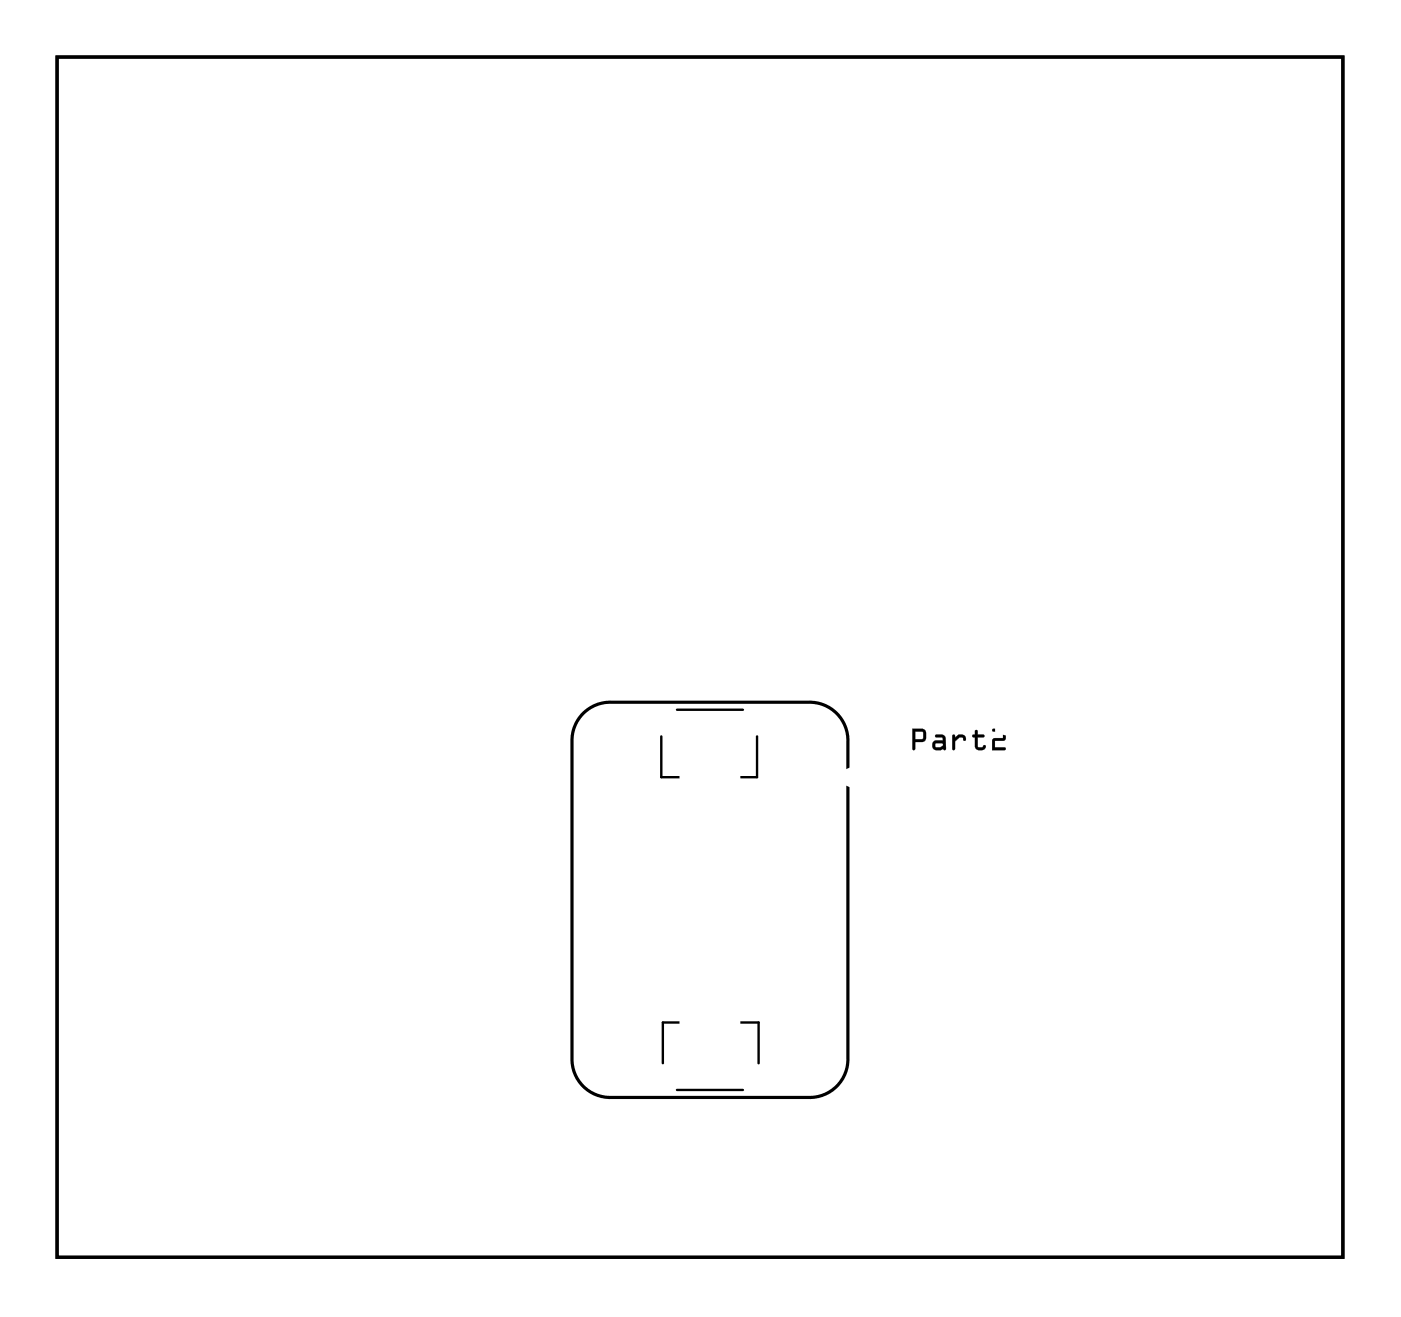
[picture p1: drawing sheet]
<svg xmlns="http://www.w3.org/2000/svg" width="89mm" height="84mm" viewBox="0 0 89 84" stroke-linecap="round" stroke-linejoin="round" font-family="sans-serif">
<path d="M3.6 3.6h82v76.6h-82zM37.1 45.5a2.44 2.44 0 0 1 1.9-.7h12.5a2.44 2.44 0 0 1 2.5 2.5v20.1a2.44 2.44 0 0 1-2.5 2.6h-12.5a2.44 2.44 0 0 1-2.6-2.6v-20.1a2.44 2.44 0 0 1 .7-1.8z" fill="none" stroke="#000" stroke-width=".2"/>
<g fill="#000">
<path d="M3.6 3.6v76.6h82v-76.6zM3.6 3.6h82v76.6h-82z"/>
<path d="M58.1 46.5h.7l.2 .2-.1 .5-.6 .1v.4a.1 .1 0 0 1-.1 .1 .1 .1 0 0 1-.1-.1zM58.1 46.5v1.2l.1 .1 .1-.1v-.4l.6-.1 .1-.5-.2-.2zM58.3 46.6v.5h.5v-.4zM58.3 46.6l.5 .1v.4h-.5zM59.6 46.9l.4-.1 .2 .1 .1 .8a.09 .09 0 0 1-.1 .1 .09 .09 0 0 1-.1-.1l-.4 .1a.32 .32 0 0 1-.3-.3 .32 .32 0 0 1 .3-.3h.4l-.1-.2h-.4zM59.6 46.9v.1l.5 .1v.1h-.4a.31 .31 0 0 0-.3 .3 .31 .31 0 0 0 .3 .3l.4-.1 .1 .1v-.7l-.1-.2zM59.6 47.4v.2h.3l.2-.1-.1-.1zM59.6 47.4h.4l.1 .1-.2 .2-.3-.1zM60.7 46.9h.1l.1 .1 .1-.2a.33 .33 0 0 1 .4 .1 .33 .33 0 0 1 .1 .3 .14 .14 0 0 1-.1 0 .14 .14 0 0 1-.1-.2h-.2l-.3 .3 .1 .4a.1 .1 0 0 1-.1 .1 .1 .1 0 0 1-.1-.1zM60.7 46.9v.9h.1v-.5l.3-.3h.2l.2 .2a.23 .23 0 0 0 0-.2 .23 .23 0 0 0-.2-.2h-.3l-.2 .2v-.1zM62.1 46.6h.2v.2h.3a.1 .1 0 0 1 .1 .1 .1 .1 0 0 1-.1 .1h-.3v.6h.2l.2-.1h.1a.21 .21 0 0 1 0 .3 .21 .21 0 0 1-.3 0h-.2l-.2-.1v-.7h-.1a.1 .1 0 0 1-.1-.1 .1 .1 0 0 1 .1-.1h.1zM62.1 46.6v.2l-.2 .1 .2 .1v.6a.37 .37 0 0 0 .3 .2 .37 .37 0 0 0 .4-.2l-.1-.1-.1 .1h-.3v-.6h.4v-.1l-.1-.1h-.3v-.2zM63.2 46.5h.7l.2 .1-.1 .6h-.6v.4h.6a.1 .1 0 0 1 .1 .1 .1 .1 0 0 1-.1 .1h-.8l.1-.7h.6v-.5h-.6zM63.2 46.5l.1 .1h.6v.5h-.6l-.1 .7h.8v-.1h-.6v-.5h.6l.1-.6-.2-.1z"/>
<path d="M58.1 46.5h.7l.2 .2-.1 .5-.6 .1v.4l-.1 .1-.1-.1zM58.3 46.6v.5h.5v-.4zM59.6 46.9h.5l.1 .2v.7l-.1-.1-.4 .1a.31 .31 0 0 1-.3-.3 .31 .31 0 0 1 .3-.3h.4v-.1l-.5-.1zM59.6 47.4v.2h.3l.2-.1-.1-.1zM60.7 46.9h.1v.1l.2-.2a.33 .33 0 0 1 .4 .1 .33 .33 0 0 1 .1 .3 .12 .12 0 0 1-.1 0 .12 .12 0 0 1-.1-.2h-.2l-.3 .3v.5h-.1zM62.1 46.6h.2v.2h.4v.1v.1h-.4v.6h.3l.1-.1 .1 .1a.35 .35 0 0 1-.3 .3 .35 .35 0 0 1-.4-.3v-.6l-.2-.1 .2-.1zM63.2 46.5h.7l.2 .1-.1 .6h-.6v.4l.6 .1v.1h-.8l.1-.7h.6v-.5h-.6z"/>
</g>
<path d="M42.1 46.9v2.6h1.2M43.1 45.2h4.2M48.2 46.9v2.6h-1.1M43.1 69.5h4.2M43.3 65.2h-1.1v2.6M47.1 65.2h1.2v2.6" fill="none" stroke="#000" stroke-width=".15"/>
<path d="M46.4 49.1h.6v1.5h-.6z" fill="#fff"/>
<path d="M46.4 49.1h.6v1.5h-.6z" fill="none" stroke="#fff" stroke-width=".25"/>
<circle cx="51.6" cy="47.2" r="1.5" fill="#fff"/>
<circle cx="51.6" cy="47.2" r="1.5" fill="none" stroke="#fff" stroke-width=".76" stroke-linecap="butt"/>
<path d="M45.4 49.1h.6v1.5h-.6z" fill="#fff"/>
<path d="M45.4 49.1h.6v1.5h-.6z" fill="none" stroke="#fff" stroke-width=".25"/>
<path d="M44.4 49.1h.6v1.5h-.6z" fill="#fff"/>
<path d="M44.4 49.1h.6v1.5h-.6z" fill="none" stroke="#fff" stroke-width=".25"/>
<path d="M43.4 49.1h.6v1.5h-.6z" fill="#fff"/>
<path d="M43.4 49.1h.6v1.5h-.6z" fill="none" stroke="#fff" stroke-width=".25"/>
<path d="M43.4 64.1h.6v1.6h-.6z" fill="#fff"/>
<path d="M43.4 64.1h.6v1.6h-.6z" fill="none" stroke="#fff" stroke-width=".25"/>
<circle cx="38.9" cy="47.2" r="1.5" fill="#fff"/>
<circle cx="38.9" cy="47.2" r="1.5" fill="none" stroke="#fff" stroke-width=".76" stroke-linecap="butt"/>
<path d="M44.4 64.1h.6v1.6h-.6z" fill="#fff"/>
<path d="M44.4 64.1h.6v1.6h-.6z" fill="none" stroke="#fff" stroke-width=".25"/>
<path d="M45.4 64.1h.6v1.6h-.6z" fill="#fff"/>
<path d="M45.4 64.1h.6v1.6h-.6z" fill="none" stroke="#fff" stroke-width=".25"/>
<path d="M46.4 64.1h.6v1.6h-.6z" fill="#fff"/>
<path d="M46.4 64.1h.6v1.6h-.6z" fill="none" stroke="#fff" stroke-width=".25"/>
<circle cx="51.6" cy="63.7" r=".69" fill="#fff"/>
<circle cx="51.6" cy="63.7" r=".69" fill="none" stroke="#fff" stroke-width=".64" stroke-linecap="butt"/>
<circle cx="38.9" cy="67.5" r="1.5" fill="#fff"/>
<circle cx="38.9" cy="67.5" r="1.5" fill="none" stroke="#fff" stroke-width=".76" stroke-linecap="butt"/>
<circle cx="51.6" cy="61.2" r=".69" fill="#fff"/>
<circle cx="51.6" cy="61.2" r=".69" fill="none" stroke="#fff" stroke-width=".64" stroke-linecap="butt"/>
<circle cx="51.6" cy="67.5" r="1.5" fill="#fff"/>
<circle cx="51.6" cy="67.5" r="1.5" fill="none" stroke="#fff" stroke-width=".76" stroke-linecap="butt"/>
<circle cx="51.6" cy="58.6" r=".69" fill="#fff"/>
<circle cx="51.6" cy="58.6" r=".69" fill="none" stroke="#fff" stroke-width=".64" stroke-linecap="butt"/>
<circle cx="51.6" cy="56.1" r=".69" fill="#fff"/>
<circle cx="51.6" cy="56.1" r=".69" fill="none" stroke="#fff" stroke-width=".64" stroke-linecap="butt"/>
<circle cx="51.6" cy="53.6" r=".69" fill="#fff"/>
<circle cx="51.6" cy="53.6" r=".69" fill="none" stroke="#fff" stroke-width=".64" stroke-linecap="butt"/>
<circle cx="51.6" cy="51" r=".69" fill="#fff"/>
<circle cx="51.6" cy="51" r=".69" fill="none" stroke="#fff" stroke-width=".64" stroke-linecap="butt"/>
<path d="M46.4 49.1h.6v1.5h-.6z" fill="#fff"/>
<path d="M46.4 49.1h.6v1.5h-.6z" fill="none" stroke="#fff" stroke-width=".25"/>
<circle cx="51.6" cy="47.2" r="1.5" fill="#fff"/>
<circle cx="51.6" cy="47.2" r="1.5" fill="none" stroke="#fff" stroke-width=".76" stroke-linecap="butt"/>
<path d="M45.4 49.1h.6v1.5h-.6z" fill="#fff"/>
<path d="M45.4 49.1h.6v1.5h-.6z" fill="none" stroke="#fff" stroke-width=".25"/>
<path d="M44.4 49.1h.6v1.5h-.6z" fill="#fff"/>
<path d="M44.4 49.1h.6v1.5h-.6z" fill="none" stroke="#fff" stroke-width=".25"/>
<path d="M43.4 49.1h.6v1.5h-.6z" fill="#fff"/>
<path d="M43.4 49.1h.6v1.5h-.6z" fill="none" stroke="#fff" stroke-width=".25"/>
<path d="M43.4 64.1h.6v1.6h-.6z" fill="#fff"/>
<path d="M43.4 64.1h.6v1.6h-.6z" fill="none" stroke="#fff" stroke-width=".25"/>
<circle cx="38.9" cy="47.2" r="1.5" fill="#fff"/>
<circle cx="38.9" cy="47.2" r="1.5" fill="none" stroke="#fff" stroke-width=".76" stroke-linecap="butt"/>
<path d="M44.4 64.1h.6v1.6h-.6z" fill="#fff"/>
<path d="M44.4 64.1h.6v1.6h-.6z" fill="none" stroke="#fff" stroke-width=".25"/>
<path d="M45.4 64.1h.6v1.6h-.6z" fill="#fff"/>
<path d="M45.4 64.1h.6v1.6h-.6z" fill="none" stroke="#fff" stroke-width=".25"/>
<path d="M46.4 64.1h.6v1.6h-.6z" fill="#fff"/>
<path d="M46.4 64.1h.6v1.6h-.6z" fill="none" stroke="#fff" stroke-width=".25"/>
<circle cx="51.6" cy="63.7" r=".69" fill="#fff"/>
<circle cx="51.6" cy="63.7" r=".69" fill="none" stroke="#fff" stroke-width=".64" stroke-linecap="butt"/>
<circle cx="38.9" cy="67.5" r="1.5" fill="#fff"/>
<circle cx="38.9" cy="67.5" r="1.5" fill="none" stroke="#fff" stroke-width=".76" stroke-linecap="butt"/>
<circle cx="51.6" cy="61.2" r=".69" fill="#fff"/>
<circle cx="51.6" cy="61.2" r=".69" fill="none" stroke="#fff" stroke-width=".64" stroke-linecap="butt"/>
<circle cx="51.6" cy="67.5" r="1.5" fill="#fff"/>
<circle cx="51.6" cy="67.5" r="1.5" fill="none" stroke="#fff" stroke-width=".76" stroke-linecap="butt"/>
<circle cx="51.6" cy="58.6" r=".69" fill="#fff"/>
<circle cx="51.6" cy="58.6" r=".69" fill="none" stroke="#fff" stroke-width=".64" stroke-linecap="butt"/>
<circle cx="51.6" cy="56.1" r=".69" fill="#fff"/>
<circle cx="51.6" cy="56.1" r=".69" fill="none" stroke="#fff" stroke-width=".64" stroke-linecap="butt"/>
<circle cx="51.6" cy="53.6" r=".69" fill="#fff"/>
<circle cx="51.6" cy="53.6" r=".69" fill="none" stroke="#fff" stroke-width=".64" stroke-linecap="butt"/>
<circle cx="51.6" cy="51" r=".69" fill="#fff"/>
<circle cx="51.6" cy="51" r=".69" fill="none" stroke="#fff" stroke-width=".64" stroke-linecap="butt"/>
<circle cx="49.5" cy="34.2" r="1.52" fill="#fff"/>
<circle cx="49.5" cy="34.2" r="1.52" fill="none" stroke="#fff" stroke-width=".76" stroke-linecap="butt"/>
<circle cx="43.5" cy="34.2" r="1.52" fill="#fff"/>
<circle cx="43.5" cy="34.2" r="1.52" fill="none" stroke="#fff" stroke-width=".76" stroke-linecap="butt"/>
<circle cx="46.5" cy="29.3" r="1.52" fill="#fff"/>
<circle cx="46.5" cy="29.3" r="1.52" fill="none" stroke="#fff" stroke-width=".76" stroke-linecap="butt"/>
<circle cx="66.8" cy="45.9" r=".62" fill="#fff"/>
<circle cx="66.8" cy="45.9" r=".62" fill="none" stroke="#fff" stroke-width=".69" stroke-linecap="butt"/>
<circle cx="69.4" cy="45.9" r=".62" fill="#fff"/>
<circle cx="69.4" cy="45.9" r=".62" fill="none" stroke="#fff" stroke-width=".69" stroke-linecap="butt"/>
<circle cx="71.9" cy="45.9" r=".62" fill="#fff"/>
<circle cx="71.9" cy="45.9" r=".62" fill="none" stroke="#fff" stroke-width=".69" stroke-linecap="butt"/>
<circle cx="74.4" cy="45.9" r=".62" fill="#fff"/>
<circle cx="74.4" cy="45.9" r=".62" fill="none" stroke="#fff" stroke-width=".69" stroke-linecap="butt"/>
<circle cx="77" cy="45.9" r=".62" fill="#fff"/>
<circle cx="77" cy="45.9" r=".62" fill="none" stroke="#fff" stroke-width=".69" stroke-linecap="butt"/>
<circle cx="64.3" cy="45.9" r=".62" fill="#fff"/>
<circle cx="64.3" cy="45.9" r=".62" fill="none" stroke="#fff" stroke-width=".69" stroke-linecap="butt"/>
<path d="M63.5 45.2h1.5v1.5h-1.5zM63.8 45.9a.47 .47 0 0 0 .9 0 .47 .47 0 0 0-.9 0z" fill="#fff"/>
<g fill="none" stroke="#fff" stroke-width=".25">
<path d="M63.5 45.2h1.5v1.5h-1.5z"/>
<circle cx="64.3" cy="45.9" r=".47"/>
</g>
<circle cx="69.4" cy="71.7" r=".62" fill="#fff"/>
<circle cx="69.4" cy="71.7" r=".62" fill="none" stroke="#fff" stroke-width=".69" stroke-linecap="butt"/>
<circle cx="72" cy="71.7" r=".62" fill="#fff"/>
<circle cx="72" cy="71.7" r=".62" fill="none" stroke="#fff" stroke-width=".69" stroke-linecap="butt"/>
<circle cx="66.9" cy="71.7" r=".62" fill="#fff"/>
<circle cx="66.9" cy="71.7" r=".62" fill="none" stroke="#fff" stroke-width=".25"/>
<path d="M66.1 70.9h1.5v1.5h-1.5zM66.4 71.7a.5 .5 0 0 0 1 0 .5 .5 0 0 0-1 0z" fill="#fff"/>
<g fill="none" stroke="#fff" stroke-width=".25">
<path d="M66.1 70.9h1.5v1.5h-1.5z"/>
<circle cx="66.9" cy="71.7" r=".47"/>
</g>
<circle cx="74.5" cy="71.7" r=".62" fill="#fff"/>
<circle cx="74.5" cy="71.7" r=".62" fill="none" stroke="#fff" stroke-width=".69" stroke-linecap="butt"/>
<path d="M11.8 27.6l.4-.2h1.4a.74 .74 0 0 1 .6 .8 .74 .74 0 0 1-.6 .7h-1.4a.75 .75 0 0 1-.6-.5 .75 .75 0 0 1 .2-.8z" fill="#fff"/>
<path d="M11.8 27.6l.4-.2h1.4a.74 .74 0 0 1 .6 .8 .74 .74 0 0 1-.6 .7h-1.4a.75 .75 0 0 1-.6-.5 .75 .75 0 0 1 .2-.8z" fill="none" stroke="#fff" stroke-width=".25"/>
<path d="M11.8 30.2l.4-.2h1.4a.74 .74 0 0 1 .6 .7 .74 .74 0 0 1-.6 .7h-1.4a.75 .75 0 0 1-.6-.4 .75 .75 0 0 1 .2-.8z" fill="#fff"/>
<path d="M11.8 30.2l.4-.2h1.4a.74 .74 0 0 1 .6 .7 .74 .74 0 0 1-.6 .7h-1.4a.75 .75 0 0 1-.6-.4 .75 .75 0 0 1 .2-.8z" fill="none" stroke="#fff" stroke-width=".25"/>
<path d="M11.8 32.7l.4-.2h1.4a.74 .74 0 0 1 .6 .7 .74 .74 0 0 1-.6 .8h-1.4a.75 .75 0 0 1-.6-.5 .75 .75 0 0 1 .2-.8z" fill="#fff"/>
<path d="M11.8 32.7l.4-.2h1.4a.74 .74 0 0 1 .6 .7 .74 .74 0 0 1-.6 .8h-1.4a.75 .75 0 0 1-.6-.5 .75 .75 0 0 1 .2-.8z" fill="none" stroke="#fff" stroke-width=".25"/>
<path d="M11.8 35.3l.4-.3h1.4a.74 .74 0 0 1 .6 .8 .74 .74 0 0 1-.6 .7h-1.4a.75 .75 0 0 1-.6-.5 .75 .75 0 0 1 .2-.7z" fill="#fff"/>
<path d="M11.8 35.3l.4-.3h1.4a.74 .74 0 0 1 .6 .8 .74 .74 0 0 1-.6 .7h-1.4a.75 .75 0 0 1-.6-.5 .75 .75 0 0 1 .2-.7z" fill="none" stroke="#fff" stroke-width=".25"/>
<path d="M11.8 37.8l.4-.2h1.4a.74 .74 0 0 1 .6 .7 .74 .74 0 0 1-.6 .8h-1.4a.75 .75 0 0 1-.6-.5 .75 .75 0 0 1 .2-.8z" fill="#fff"/>
<path d="M11.8 37.8l.4-.2h1.4a.74 .74 0 0 1 .6 .7 .74 .74 0 0 1-.6 .8h-1.4a.75 .75 0 0 1-.6-.5 .75 .75 0 0 1 .2-.8z" fill="none" stroke="#fff" stroke-width=".25"/>
<path d="M11.8 40.3l.4-.2h1.4a.74 .74 0 0 1 .6 .8 .74 .74 0 0 1-.6 .7h-1.4a.75 .75 0 0 1-.6-.5 .75 .75 0 0 1 .2-.8z" fill="#fff"/>
<path d="M11.8 40.3l.4-.2h1.4a.74 .74 0 0 1 .6 .8 .74 .74 0 0 1-.6 .7h-1.4a.75 .75 0 0 1-.6-.5 .75 .75 0 0 1 .2-.8z" fill="none" stroke="#fff" stroke-width=".25"/>
<path d="M11.8 42.9l.4-.2h1.4a.74 .74 0 0 1 .6 .7 .74 .74 0 0 1-.6 .7h-1.4a.75 .75 0 0 1-.6-.4 .75 .75 0 0 1 .2-.8z" fill="#fff"/>
<path d="M11.8 42.9l.4-.2h1.4a.74 .74 0 0 1 .6 .7 .74 .74 0 0 1-.6 .7h-1.4a.75 .75 0 0 1-.6-.4 .75 .75 0 0 1 .2-.8z" fill="none" stroke="#fff" stroke-width=".25"/>
<path d="M11.8 45.4l.4-.2h1.4a.74 .74 0 0 1 .6 .7 .74 .74 0 0 1-.6 .8h-1.4a.75 .75 0 0 1-.6-.5 .75 .75 0 0 1 .2-.8z" fill="#fff"/>
<path d="M11.8 45.4l.4-.2h1.4a.74 .74 0 0 1 .6 .7 .74 .74 0 0 1-.6 .8h-1.4a.75 .75 0 0 1-.6-.5 .75 .75 0 0 1 .2-.8z" fill="none" stroke="#fff" stroke-width=".25"/>
<path d="M11.8 48l.4-.3h1.4a.74 .74 0 0 1 .6 .8 .74 .74 0 0 1-.6 .7h-1.4a.75 .75 0 0 1-.6-.5 .75 .75 0 0 1 .2-.7z" fill="#fff"/>
<path d="M11.8 48l.4-.3h1.4a.74 .74 0 0 1 .6 .8 .74 .74 0 0 1-.6 .7h-1.4a.75 .75 0 0 1-.6-.5 .75 .75 0 0 1 .2-.7z" fill="none" stroke="#fff" stroke-width=".25"/>
<path d="M11.8 50.5l.4-.2h1.4a.74 .74 0 0 1 .6 .7 .74 .74 0 0 1-.6 .8h-1.4a.75 .75 0 0 1-.6-.5 .75 .75 0 0 1 .2-.8z" fill="#fff"/>
<path d="M11.8 50.5l.4-.2h1.4a.74 .74 0 0 1 .6 .7 .74 .74 0 0 1-.6 .8h-1.4a.75 .75 0 0 1-.6-.5 .75 .75 0 0 1 .2-.8z" fill="none" stroke="#fff" stroke-width=".25"/>
<path d="M11.8 53l.4-.2h1.4a.74 .74 0 0 1 .6 .8 .74 .74 0 0 1-.6 .7h-1.4a.75 .75 0 0 1-.6-.5 .75 .75 0 0 1 .2-.8z" fill="#fff"/>
<path d="M11.8 53l.4-.2h1.4a.74 .74 0 0 1 .6 .8 .74 .74 0 0 1-.6 .7h-1.4a.75 .75 0 0 1-.6-.5 .75 .75 0 0 1 .2-.8z" fill="none" stroke="#fff" stroke-width=".25"/>
<path d="M11.8 55.6l.4-.2h1.4a.74 .74 0 0 1 .6 .7 .74 .74 0 0 1-.6 .7h-1.4a.75 .75 0 0 1-.6-.4 .75 .75 0 0 1 .2-.8z" fill="#fff"/>
<path d="M11.8 55.6l.4-.2h1.4a.74 .74 0 0 1 .6 .7 .74 .74 0 0 1-.6 .7h-1.4a.75 .75 0 0 1-.6-.4 .75 .75 0 0 1 .2-.8z" fill="none" stroke="#fff" stroke-width=".25"/>
<path d="M11.8 58.1l.4-.2h1.4a.74 .74 0 0 1 .6 .7 .74 .74 0 0 1-.6 .8h-1.4a.75 .75 0 0 1-.6-.5 .75 .75 0 0 1 .2-.8z" fill="#fff"/>
<path d="M11.8 58.1l.4-.2h1.4a.74 .74 0 0 1 .6 .7 .74 .74 0 0 1-.6 .8h-1.4a.75 .75 0 0 1-.6-.5 .75 .75 0 0 1 .2-.8z" fill="none" stroke="#fff" stroke-width=".25"/>
<path d="M11.8 60.7l.4-.3h1.4a.74 .74 0 0 1 .6 .8 .74 .74 0 0 1-.6 .7h-1.4a.75 .75 0 0 1-.6-.5 .75 .75 0 0 1 .2-.7z" fill="#fff"/>
<path d="M11.8 60.7l.4-.3h1.4a.74 .74 0 0 1 .6 .8 .74 .74 0 0 1-.6 .7h-1.4a.75 .75 0 0 1-.6-.5 .75 .75 0 0 1 .2-.7z" fill="none" stroke="#fff" stroke-width=".25"/>
<path d="M11.8 63.2l.4-.2h1.4a.74 .74 0 0 1 .6 .7 .74 .74 0 0 1-.6 .8h-1.4a.75 .75 0 0 1-.6-.5 .75 .75 0 0 1 .2-.8z" fill="#fff"/>
<path d="M11.8 63.2l.4-.2h1.4a.74 .74 0 0 1 .6 .7 .74 .74 0 0 1-.6 .8h-1.4a.75 .75 0 0 1-.6-.5 .75 .75 0 0 1 .2-.8z" fill="none" stroke="#fff" stroke-width=".25"/>
<path d="M11.8 65.7l.4-.2h1.4a.74 .74 0 0 1 .6 .8 .74 .74 0 0 1-.6 .7h-1.4a.75 .75 0 0 1-.6-.5 .75 .75 0 0 1 .2-.8z" fill="#fff"/>
<path d="M11.8 65.7l.4-.2h1.4a.74 .74 0 0 1 .6 .8 .74 .74 0 0 1-.6 .7h-1.4a.75 .75 0 0 1-.6-.5 .75 .75 0 0 1 .2-.8z" fill="none" stroke="#fff" stroke-width=".25"/>
<path d="M11.8 68.3l.4-.2h1.4a.74 .74 0 0 1 .6 .7 .74 .74 0 0 1-.6 .7h-1.4a.75 .75 0 0 1-.6-.4 .75 .75 0 0 1 .2-.8z" fill="#fff"/>
<path d="M11.8 68.3l.4-.2h1.4a.74 .74 0 0 1 .6 .7 .74 .74 0 0 1-.6 .7h-1.4a.75 .75 0 0 1-.6-.4 .75 .75 0 0 1 .2-.8z" fill="none" stroke="#fff" stroke-width=".25"/>
<path d="M11.8 70.8l.4-.2h1.4a.74 .74 0 0 1 .6 .7 .74 .74 0 0 1-.6 .8h-1.4a.75 .75 0 0 1-.6-.5 .75 .75 0 0 1 .2-.8z" fill="#fff"/>
<path d="M11.8 70.8l.4-.2h1.4a.74 .74 0 0 1 .6 .7 .74 .74 0 0 1-.6 .8h-1.4a.75 .75 0 0 1-.6-.5 .75 .75 0 0 1 .2-.8z" fill="none" stroke="#fff" stroke-width=".25"/>
<path d="M11.8 73.4l.4-.3h1.4a.74 .74 0 0 1 .6 .8 .74 .74 0 0 1-.6 .7h-1.4a.75 .75 0 0 1-.6-.5 .75 .75 0 0 1 .2-.7z" fill="#fff"/>
<path d="M11.8 73.4l.4-.3h1.4a.74 .74 0 0 1 .6 .8 .74 .74 0 0 1-.6 .7h-1.4a.75 .75 0 0 1-.6-.5 .75 .75 0 0 1 .2-.7z" fill="none" stroke="#fff" stroke-width=".25"/>
<path d="M11.8 75.9l.4-.2h1.4a.74 .74 0 0 1 .6 .7 .74 .74 0 0 1-.6 .8h-1.4a.75 .75 0 0 1-.6-.5 .75 .75 0 0 1 .2-.8z" fill="#fff"/>
<path d="M11.8 75.9l.4-.2h1.4a.74 .74 0 0 1 .6 .7 .74 .74 0 0 1-.6 .8h-1.4a.75 .75 0 0 1-.6-.5 .75 .75 0 0 1 .2-.8z" fill="none" stroke="#fff" stroke-width=".25"/>
<path d="M15.5 27.6l.4-.2h1.4a.74 .74 0 0 1 .6 .8 .74 .74 0 0 1-.6 .7h-1.4a.75 .75 0 0 1-.6-.5 .75 .75 0 0 1 .2-.8z" fill="#fff"/>
<path d="M15.5 27.6l.4-.2h1.4a.74 .74 0 0 1 .6 .8 .74 .74 0 0 1-.6 .7h-1.4a.75 .75 0 0 1-.6-.5 .75 .75 0 0 1 .2-.8z" fill="none" stroke="#fff" stroke-width=".25"/>
<path d="M15.5 30.2l.4-.2h1.4a.74 .74 0 0 1 .6 .7 .74 .74 0 0 1-.6 .7h-1.4a.75 .75 0 0 1-.6-.4 .75 .75 0 0 1 .2-.8z" fill="#fff"/>
<path d="M15.5 30.2l.4-.2h1.4a.74 .74 0 0 1 .6 .7 .74 .74 0 0 1-.6 .7h-1.4a.75 .75 0 0 1-.6-.4 .75 .75 0 0 1 .2-.8z" fill="none" stroke="#fff" stroke-width=".25"/>
<path d="M15.5 32.7l.4-.2h1.4a.74 .74 0 0 1 .6 .7 .74 .74 0 0 1-.6 .8h-1.4a.75 .75 0 0 1-.6-.5 .75 .75 0 0 1 .2-.8z" fill="#fff"/>
<path d="M15.5 32.7l.4-.2h1.4a.74 .74 0 0 1 .6 .7 .74 .74 0 0 1-.6 .8h-1.4a.75 .75 0 0 1-.6-.5 .75 .75 0 0 1 .2-.8z" fill="none" stroke="#fff" stroke-width=".25"/>
<path d="M15.5 35.3l.4-.3h1.4a.74 .74 0 0 1 .6 .8 .74 .74 0 0 1-.6 .7h-1.4a.75 .75 0 0 1-.6-.5 .75 .75 0 0 1 .2-.7z" fill="#fff"/>
<path d="M15.5 35.3l.4-.3h1.4a.74 .74 0 0 1 .6 .8 .74 .74 0 0 1-.6 .7h-1.4a.75 .75 0 0 1-.6-.5 .75 .75 0 0 1 .2-.7z" fill="none" stroke="#fff" stroke-width=".25"/>
<path d="M15.5 37.8l.4-.2h1.4a.74 .74 0 0 1 .6 .7 .74 .74 0 0 1-.6 .8h-1.4a.75 .75 0 0 1-.6-.5 .75 .75 0 0 1 .2-.8z" fill="#fff"/>
<path d="M15.5 37.8l.4-.2h1.4a.74 .74 0 0 1 .6 .7 .74 .74 0 0 1-.6 .8h-1.4a.75 .75 0 0 1-.6-.5 .75 .75 0 0 1 .2-.8z" fill="none" stroke="#fff" stroke-width=".25"/>
<path d="M15.5 40.3l.4-.2h1.4a.74 .74 0 0 1 .6 .8 .74 .74 0 0 1-.6 .7h-1.4a.75 .75 0 0 1-.6-.5 .75 .75 0 0 1 .2-.8z" fill="#fff"/>
<path d="M15.5 40.3l.4-.2h1.4a.74 .74 0 0 1 .6 .8 .74 .74 0 0 1-.6 .7h-1.4a.75 .75 0 0 1-.6-.5 .75 .75 0 0 1 .2-.8z" fill="none" stroke="#fff" stroke-width=".25"/>
<path d="M15.5 42.9l.4-.2h1.4a.74 .74 0 0 1 .6 .7 .74 .74 0 0 1-.6 .7h-1.4a.75 .75 0 0 1-.6-.4 .75 .75 0 0 1 .2-.8z" fill="#fff"/>
<path d="M15.5 42.9l.4-.2h1.4a.74 .74 0 0 1 .6 .7 .74 .74 0 0 1-.6 .7h-1.4a.75 .75 0 0 1-.6-.4 .75 .75 0 0 1 .2-.8z" fill="none" stroke="#fff" stroke-width=".25"/>
<path d="M15.5 45.4l.4-.2h1.4a.74 .74 0 0 1 .6 .7 .74 .74 0 0 1-.6 .8h-1.4a.75 .75 0 0 1-.6-.5 .75 .75 0 0 1 .2-.8z" fill="#fff"/>
<path d="M15.5 45.4l.4-.2h1.4a.74 .74 0 0 1 .6 .7 .74 .74 0 0 1-.6 .8h-1.4a.75 .75 0 0 1-.6-.5 .75 .75 0 0 1 .2-.8z" fill="none" stroke="#fff" stroke-width=".25"/>
<path d="M15.5 48l.4-.3h1.4a.74 .74 0 0 1 .6 .8 .74 .74 0 0 1-.6 .7h-1.4a.75 .75 0 0 1-.6-.5 .75 .75 0 0 1 .2-.7z" fill="#fff"/>
<path d="M15.5 48l.4-.3h1.4a.74 .74 0 0 1 .6 .8 .74 .74 0 0 1-.6 .7h-1.4a.75 .75 0 0 1-.6-.5 .75 .75 0 0 1 .2-.7z" fill="none" stroke="#fff" stroke-width=".25"/>
<path d="M15.5 50.5l.4-.2h1.4a.74 .74 0 0 1 .6 .7 .74 .74 0 0 1-.6 .8h-1.4a.75 .75 0 0 1-.6-.5 .75 .75 0 0 1 .2-.8z" fill="#fff"/>
<path d="M15.5 50.5l.4-.2h1.4a.74 .74 0 0 1 .6 .7 .74 .74 0 0 1-.6 .8h-1.4a.75 .75 0 0 1-.6-.5 .75 .75 0 0 1 .2-.8z" fill="none" stroke="#fff" stroke-width=".25"/>
<path d="M15.5 53l.4-.2h1.4a.74 .74 0 0 1 .6 .8 .74 .74 0 0 1-.6 .7h-1.4a.75 .75 0 0 1-.6-.5 .75 .75 0 0 1 .2-.8z" fill="#fff"/>
<path d="M15.5 53l.4-.2h1.4a.74 .74 0 0 1 .6 .8 .74 .74 0 0 1-.6 .7h-1.4a.75 .75 0 0 1-.6-.5 .75 .75 0 0 1 .2-.8z" fill="none" stroke="#fff" stroke-width=".25"/>
<path d="M15.5 55.6l.4-.2h1.4a.74 .74 0 0 1 .6 .7 .74 .74 0 0 1-.6 .7h-1.4a.75 .75 0 0 1-.6-.4 .75 .75 0 0 1 .2-.8z" fill="#fff"/>
<path d="M15.5 55.6l.4-.2h1.4a.74 .74 0 0 1 .6 .7 .74 .74 0 0 1-.6 .7h-1.4a.75 .75 0 0 1-.6-.4 .75 .75 0 0 1 .2-.8z" fill="none" stroke="#fff" stroke-width=".25"/>
<path d="M15.5 58.1l.4-.2h1.4a.74 .74 0 0 1 .6 .7 .74 .74 0 0 1-.6 .8h-1.4a.75 .75 0 0 1-.6-.5 .75 .75 0 0 1 .2-.8z" fill="#fff"/>
<path d="M15.5 58.1l.4-.2h1.4a.74 .74 0 0 1 .6 .7 .74 .74 0 0 1-.6 .8h-1.4a.75 .75 0 0 1-.6-.5 .75 .75 0 0 1 .2-.8z" fill="none" stroke="#fff" stroke-width=".25"/>
<path d="M15.5 60.7l.4-.3h1.4a.74 .74 0 0 1 .6 .8 .74 .74 0 0 1-.6 .7h-1.4a.75 .75 0 0 1-.6-.5 .75 .75 0 0 1 .2-.7z" fill="#fff"/>
<path d="M15.5 60.7l.4-.3h1.4a.74 .74 0 0 1 .6 .8 .74 .74 0 0 1-.6 .7h-1.4a.75 .75 0 0 1-.6-.5 .75 .75 0 0 1 .2-.7z" fill="none" stroke="#fff" stroke-width=".25"/>
<path d="M15.5 63.2l.4-.2h1.4a.74 .74 0 0 1 .6 .7 .74 .74 0 0 1-.6 .8h-1.4a.75 .75 0 0 1-.6-.5 .75 .75 0 0 1 .2-.8z" fill="#fff"/>
<path d="M15.5 63.2l.4-.2h1.4a.74 .74 0 0 1 .6 .7 .74 .74 0 0 1-.6 .8h-1.4a.75 .75 0 0 1-.6-.5 .75 .75 0 0 1 .2-.8z" fill="none" stroke="#fff" stroke-width=".25"/>
<path d="M15.5 65.7l.4-.2h1.4a.74 .74 0 0 1 .6 .8 .74 .74 0 0 1-.6 .7h-1.4a.75 .75 0 0 1-.6-.5 .75 .75 0 0 1 .2-.8z" fill="#fff"/>
<path d="M15.5 65.7l.4-.2h1.4a.74 .74 0 0 1 .6 .8 .74 .74 0 0 1-.6 .7h-1.4a.75 .75 0 0 1-.6-.5 .75 .75 0 0 1 .2-.8z" fill="none" stroke="#fff" stroke-width=".25"/>
<path d="M15.5 68.3l.4-.2h1.4a.74 .74 0 0 1 .6 .7 .74 .74 0 0 1-.6 .7h-1.4a.75 .75 0 0 1-.6-.4 .75 .75 0 0 1 .2-.8z" fill="#fff"/>
<path d="M15.5 68.3l.4-.2h1.4a.74 .74 0 0 1 .6 .7 .74 .74 0 0 1-.6 .7h-1.4a.75 .75 0 0 1-.6-.4 .75 .75 0 0 1 .2-.8z" fill="none" stroke="#fff" stroke-width=".25"/>
<path d="M15.5 70.8l.4-.2h1.4a.74 .74 0 0 1 .6 .7 .74 .74 0 0 1-.6 .8h-1.4a.75 .75 0 0 1-.6-.5 .75 .75 0 0 1 .2-.8z" fill="#fff"/>
<path d="M15.5 70.8l.4-.2h1.4a.74 .74 0 0 1 .6 .7 .74 .74 0 0 1-.6 .8h-1.4a.75 .75 0 0 1-.6-.5 .75 .75 0 0 1 .2-.8z" fill="none" stroke="#fff" stroke-width=".25"/>
<path d="M15.5 73.4l.4-.3h1.4a.74 .74 0 0 1 .6 .8 .74 .74 0 0 1-.6 .7h-1.4a.75 .75 0 0 1-.6-.5 .75 .75 0 0 1 .2-.7z" fill="#fff"/>
<path d="M15.5 73.4l.4-.3h1.4a.74 .74 0 0 1 .6 .8 .74 .74 0 0 1-.6 .7h-1.4a.75 .75 0 0 1-.6-.5 .75 .75 0 0 1 .2-.7z" fill="none" stroke="#fff" stroke-width=".25"/>
<path d="M15.5 75.9l.4-.2h1.4a.74 .74 0 0 1 .6 .7 .74 .74 0 0 1-.6 .8h-1.4a.75 .75 0 0 1-.6-.5 .75 .75 0 0 1 .2-.8z" fill="#fff"/>
<path d="M15.5 75.9l.4-.2h1.4a.74 .74 0 0 1 .6 .7 .74 .74 0 0 1-.6 .8h-1.4a.75 .75 0 0 1-.6-.5 .75 .75 0 0 1 .2-.8z" fill="none" stroke="#fff" stroke-width=".25"/>
<circle cx="13.5" cy="76.4" r=".61" fill="#fff"/>
<circle cx="13.5" cy="76.4" r=".61" fill="none" stroke="#fff" stroke-width=".51"/>
<circle cx="16" cy="76.4" r=".61" fill="#fff"/>
<circle cx="16" cy="76.4" r=".61" fill="none" stroke="#fff" stroke-width=".51"/>
<circle cx="13.5" cy="73.9" r=".61" fill="#fff"/>
<circle cx="13.5" cy="73.9" r=".61" fill="none" stroke="#fff" stroke-width=".51"/>
<circle cx="16" cy="73.9" r=".61" fill="#fff"/>
<circle cx="16" cy="73.9" r=".61" fill="none" stroke="#fff" stroke-width=".51"/>
<circle cx="13.5" cy="71.3" r=".61" fill="#fff"/>
<circle cx="13.5" cy="71.3" r=".61" fill="none" stroke="#fff" stroke-width=".51"/>
<circle cx="16" cy="71.3" r=".61" fill="#fff"/>
<circle cx="16" cy="71.3" r=".61" fill="none" stroke="#fff" stroke-width=".51"/>
<circle cx="13.5" cy="68.8" r=".61" fill="#fff"/>
<circle cx="13.5" cy="68.8" r=".61" fill="none" stroke="#fff" stroke-width=".51"/>
<circle cx="16" cy="68.8" r=".61" fill="#fff"/>
<circle cx="16" cy="68.8" r=".61" fill="none" stroke="#fff" stroke-width=".51"/>
<circle cx="13.5" cy="66.3" r=".61" fill="#fff"/>
<circle cx="13.5" cy="66.3" r=".61" fill="none" stroke="#fff" stroke-width=".51"/>
<circle cx="16" cy="66.3" r=".61" fill="#fff"/>
<circle cx="16" cy="66.3" r=".61" fill="none" stroke="#fff" stroke-width=".51"/>
<circle cx="13.5" cy="63.7" r=".61" fill="#fff"/>
<circle cx="13.5" cy="63.7" r=".61" fill="none" stroke="#fff" stroke-width=".51"/>
<circle cx="16" cy="63.7" r=".61" fill="#fff"/>
<circle cx="16" cy="63.7" r=".61" fill="none" stroke="#fff" stroke-width=".51"/>
<circle cx="13.5" cy="61.2" r=".61" fill="#fff"/>
<circle cx="13.5" cy="61.2" r=".61" fill="none" stroke="#fff" stroke-width=".51"/>
<circle cx="16" cy="61.2" r=".61" fill="#fff"/>
<circle cx="16" cy="61.2" r=".61" fill="none" stroke="#fff" stroke-width=".51"/>
<circle cx="13.5" cy="58.6" r=".61" fill="#fff"/>
<circle cx="13.5" cy="58.6" r=".61" fill="none" stroke="#fff" stroke-width=".51"/>
<circle cx="16" cy="58.6" r=".61" fill="#fff"/>
<circle cx="16" cy="58.6" r=".61" fill="none" stroke="#fff" stroke-width=".51"/>
<circle cx="13.5" cy="56.1" r=".61" fill="#fff"/>
<circle cx="13.5" cy="56.1" r=".61" fill="none" stroke="#fff" stroke-width=".51"/>
<circle cx="16" cy="56.1" r=".61" fill="#fff"/>
<circle cx="16" cy="56.1" r=".61" fill="none" stroke="#fff" stroke-width=".51"/>
<circle cx="13.5" cy="53.6" r=".61" fill="#fff"/>
<circle cx="13.5" cy="53.6" r=".61" fill="none" stroke="#fff" stroke-width=".51"/>
<circle cx="16" cy="53.6" r=".61" fill="#fff"/>
<circle cx="16" cy="53.6" r=".61" fill="none" stroke="#fff" stroke-width=".51"/>
<circle cx="13.5" cy="51" r=".61" fill="#fff"/>
<circle cx="13.5" cy="51" r=".61" fill="none" stroke="#fff" stroke-width=".51"/>
<circle cx="16" cy="51" r=".61" fill="#fff"/>
<circle cx="16" cy="51" r=".61" fill="none" stroke="#fff" stroke-width=".51"/>
<circle cx="13.5" cy="48.5" r=".61" fill="#fff"/>
<circle cx="13.5" cy="48.5" r=".61" fill="none" stroke="#fff" stroke-width=".51"/>
<circle cx="16" cy="48.5" r=".61" fill="#fff"/>
<circle cx="16" cy="48.5" r=".61" fill="none" stroke="#fff" stroke-width=".51"/>
<circle cx="13.5" cy="45.9" r=".61" fill="#fff"/>
<circle cx="13.5" cy="45.9" r=".61" fill="none" stroke="#fff" stroke-width=".51"/>
<circle cx="16" cy="45.9" r=".61" fill="#fff"/>
<circle cx="16" cy="45.9" r=".61" fill="none" stroke="#fff" stroke-width=".51"/>
<circle cx="13.5" cy="43.4" r=".61" fill="#fff"/>
<circle cx="13.5" cy="43.4" r=".61" fill="none" stroke="#fff" stroke-width=".51"/>
<circle cx="16" cy="43.4" r=".61" fill="#fff"/>
<circle cx="16" cy="43.4" r=".61" fill="none" stroke="#fff" stroke-width=".51"/>
<circle cx="13.5" cy="40.9" r=".61" fill="#fff"/>
<circle cx="13.5" cy="40.9" r=".61" fill="none" stroke="#fff" stroke-width=".51"/>
<circle cx="16" cy="40.9" r=".61" fill="#fff"/>
<circle cx="16" cy="40.9" r=".61" fill="none" stroke="#fff" stroke-width=".51"/>
<circle cx="13.5" cy="38.3" r=".61" fill="#fff"/>
<circle cx="13.5" cy="38.3" r=".61" fill="none" stroke="#fff" stroke-width=".51"/>
<circle cx="16" cy="38.3" r=".61" fill="#fff"/>
<circle cx="16" cy="38.3" r=".61" fill="none" stroke="#fff" stroke-width=".51"/>
<circle cx="13.5" cy="35.8" r=".61" fill="#fff"/>
<circle cx="13.5" cy="35.8" r=".61" fill="none" stroke="#fff" stroke-width=".51"/>
<circle cx="16" cy="35.8" r=".61" fill="#fff"/>
<circle cx="16" cy="35.8" r=".61" fill="none" stroke="#fff" stroke-width=".51"/>
<circle cx="13.5" cy="33.2" r=".61" fill="#fff"/>
<circle cx="13.5" cy="33.2" r=".61" fill="none" stroke="#fff" stroke-width=".51"/>
<circle cx="16" cy="33.2" r=".61" fill="#fff"/>
<circle cx="16" cy="33.2" r=".61" fill="none" stroke="#fff" stroke-width=".51"/>
<circle cx="13.5" cy="30.7" r=".61" fill="#fff"/>
<circle cx="13.5" cy="30.7" r=".61" fill="none" stroke="#fff" stroke-width=".51"/>
<circle cx="16" cy="30.7" r=".61" fill="#fff"/>
<circle cx="16" cy="30.7" r=".61" fill="none" stroke="#fff" stroke-width=".51"/>
<circle cx="13.5" cy="28.2" r=".61" fill="#fff"/>
<circle cx="13.5" cy="28.2" r=".61" fill="none" stroke="#fff" stroke-width=".51"/>
<circle cx="16" cy="28.2" r=".61" fill="#fff"/>
<circle cx="16" cy="28.2" r=".61" fill="none" stroke="#fff" stroke-width=".51"/>
<path d="M40.4 6h2v1h-2z" fill="#fff"/>
<path d="M40.4 6h2v1h-2z" fill="none" stroke="#fff" stroke-width=".25"/>
<path d="M43 6h1.9v1h-1.9z" fill="#fff"/>
<path d="M43 6h1.9v1h-1.9z" fill="none" stroke="#fff" stroke-width=".25"/>
<path d="M45.5 6h2v1h-2z" fill="#fff"/>
<path d="M45.5 6h2v1h-2z" fill="none" stroke="#fff" stroke-width=".25"/>
<path d="M48 6h2v1h-2z" fill="#fff"/>
<path d="M48 6h2v1h-2z" fill="none" stroke="#fff" stroke-width=".25"/>
<circle cx="41.4" cy="8.4" r=".74" fill="#fff"/>
<circle cx="41.4" cy="8.4" r=".74" fill="none" stroke="#fff" stroke-width=".76" stroke-linecap="butt"/>
<circle cx="44" cy="8.4" r=".74" fill="#fff"/>
<circle cx="44" cy="8.4" r=".74" fill="none" stroke="#fff" stroke-width=".76" stroke-linecap="butt"/>
<circle cx="46.5" cy="8.4" r=".74" fill="#fff"/>
<circle cx="46.5" cy="8.4" r=".74" fill="none" stroke="#fff" stroke-width=".76" stroke-linecap="butt"/>
<circle cx="49" cy="8.4" r=".74" fill="#fff"/>
<circle cx="49" cy="8.4" r=".74" fill="none" stroke="#fff" stroke-width=".76" stroke-linecap="butt"/>
<circle cx="49" cy="18.4" r=".74" fill="#fff"/>
<circle cx="49" cy="18.4" r=".74" fill="none" stroke="#fff" stroke-width=".76" stroke-linecap="butt"/>
<circle cx="46.5" cy="18.4" r=".74" fill="#fff"/>
<circle cx="46.5" cy="18.4" r=".74" fill="none" stroke="#fff" stroke-width=".76" stroke-linecap="butt"/>
<circle cx="44" cy="18.4" r=".74" fill="#fff"/>
<circle cx="44" cy="18.4" r=".74" fill="none" stroke="#fff" stroke-width=".76" stroke-linecap="butt"/>
<circle cx="41.4" cy="18.4" r=".74" fill="#fff"/>
<circle cx="41.4" cy="18.4" r=".74" fill="none" stroke="#fff" stroke-width=".76" stroke-linecap="butt"/>
<path d="M48 20h2v1.1h-2z" fill="#fff"/>
<path d="M48 20h2v1.1h-2z" fill="none" stroke="#fff" stroke-width=".25"/>
<path d="M45.5 20h2v1.1h-2z" fill="#fff"/>
<path d="M45.5 20h2v1.1h-2z" fill="none" stroke="#fff" stroke-width=".25"/>
<path d="M43 20h1.9v1.1h-1.9z" fill="#fff"/>
<path d="M43 20h1.9v1.1h-1.9z" fill="none" stroke="#fff" stroke-width=".25"/>
<path d="M40.4 20h2v1.1h-2z" fill="#fff"/>
<path d="M40.4 20h2v1.1h-2z" fill="none" stroke="#fff" stroke-width=".25"/>
<circle cx="54.3" cy="49.6" r=".35" fill="#fff"/>
<circle cx="54.3" cy="49.6" r=".35" fill="none" stroke="#fff" stroke-width=".55"/>
<circle cx="28.7" cy="65.4" r=".35" fill="#fff"/>
<circle cx="28.7" cy="65.4" r=".35" fill="none" stroke="#fff" stroke-width=".55"/>
</svg>
